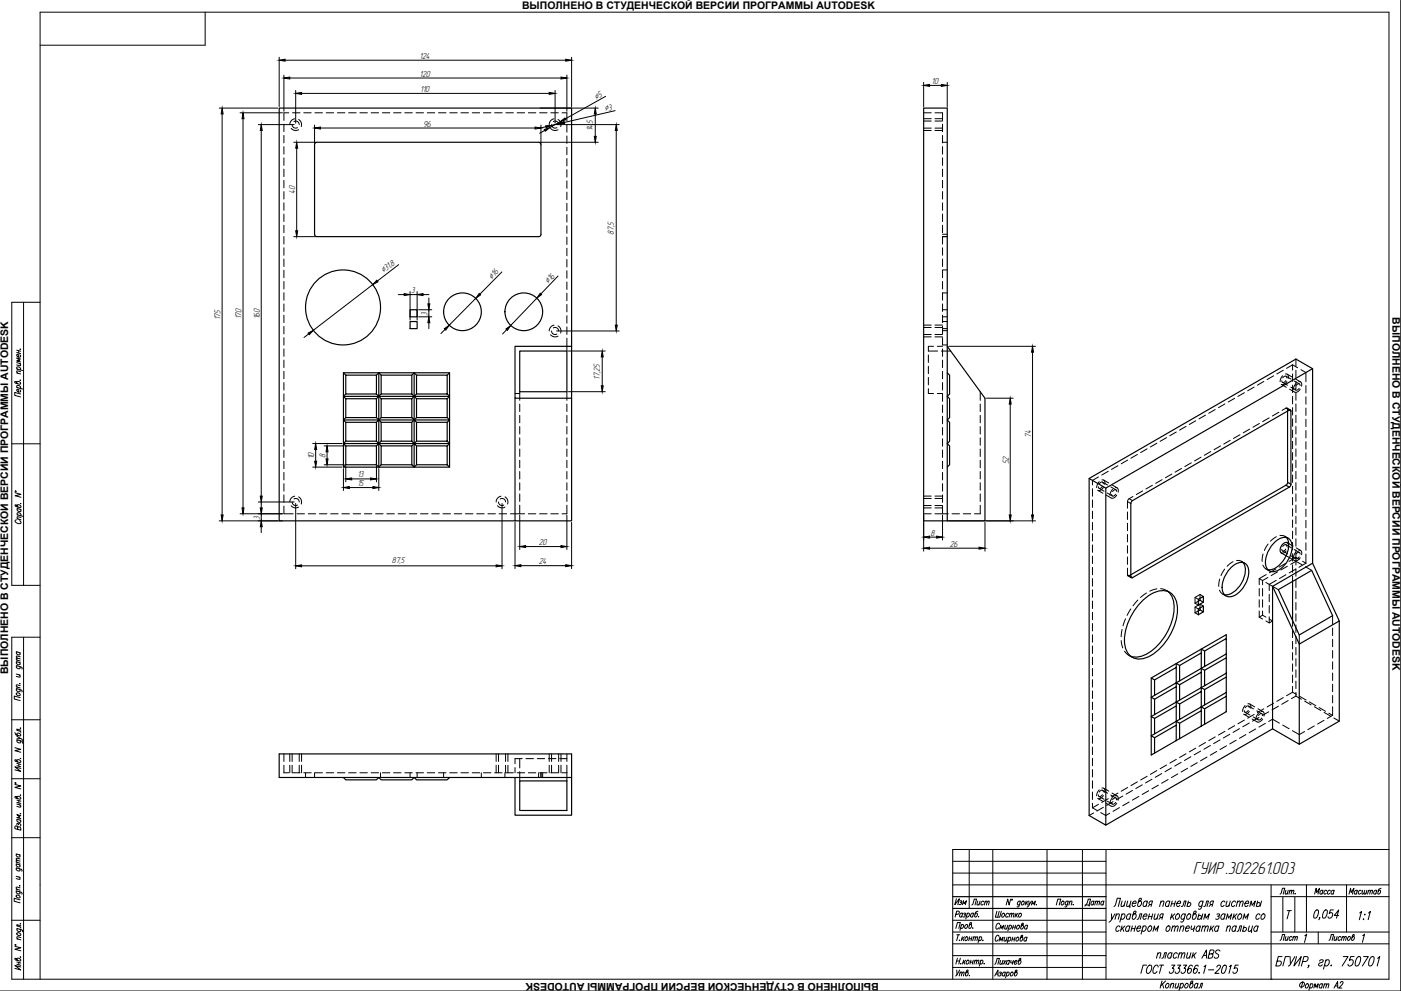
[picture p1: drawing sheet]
<svg xmlns="http://www.w3.org/2000/svg" width="594mm" height="420mm" viewBox="0 0 594 420" stroke-linecap="round" stroke-linejoin="round" font-family="sans-serif">
<defs><g id="words">
<text font-size="7.6" x="505.8" y="370.6">ГУИР .302261.003</text>
<g font-size="7.1">
<text x="489.3" y="407.5">пластик ABS</text>
<text x="482.6" y="413.8">ГОСТ 33366.1-2015</text>
</g>
<text font-size="6.2" x="459" y="385.2">Дата</text>
<g font-size="5.7">
<text x="541.5" y="380.3">Лит.</text>
<text x="570.8" y="380.3">Масштаб</text>
<text x="403.6" y="384.9">Изм</text>
<text x="411" y="384.9">Лист</text>
<text x="420.9" y="390.2">Шостко</text>
<text x="541.5" y="400">Лист</text>
<text x="562.3" y="400">Листов</text>
</g>
<g font-size="4.4">
<text x="221.4" y="3.7">ВЫПОЛНЕНО В СТУДЕНЧЕСКОЙ ВЕРСИИ ПРОГРАММЫ AUTODESK</text>
<text x="590.5" y="134.5" transform="rotate(90 590.5 134.5)">ВЫПОЛНЕНО В СТУДЕНЧЕСКОЙ ВЕРСИИ ПРОГРАММЫ AUTODESK</text>
<text x="3.5" y="285.8" transform="rotate(-90 3.5 285.8)">ВЫПОЛНЕНО В СТУДЕНЧЕСКОЙ ВЕРСИИ ПРОГРАММЫ AUTODESK</text>
<text x="372.6" y="416.7" transform="rotate(-180 372.6 416.7)">ВЫПОЛНЕНО В СТУДЕНЧЕСКОЙ ВЕРСИИ ПРОГРАММЫ AUTODESK</text>
</g>
<g font-size="3.8">
<text x="177.9" y="24.9">124</text>
<text x="177.9" y="32.5">120</text>
<text x="395" y="35.6">10</text>
<text x="178.2" y="39">110</text>
<text x="252.8" y="42.4" transform="rotate(-29 252.8 42.4)">∅5</text>
<text x="256.6" y="47.3" transform="rotate(-13 256.6 47.3)">∅3</text>
<text x="179.4" y="53.7">96</text>
<text x="251.4" y="55.7" transform="rotate(-90 251.4 55.7)">14,5</text>
<text x="125.2" y="82.3" transform="rotate(-90 125.2 82.3)">40</text>
<text x="260.3" y="99.5" transform="rotate(-90 260.3 99.5)">87,5</text>
<text x="166.3" y="113.1" transform="rotate(-38 166.3 113.1)">8</text>
<text x="162.6" y="115.9" transform="rotate(-38 162.6 115.9)">∅31,</text>
<text x="208.6" y="118.7" transform="rotate(-45 208.6 118.7)">∅16</text>
<text x="174.3" y="124.3">3</text>
<text x="232.4" y="120.5" transform="rotate(-46 232.4 120.5)">∅16</text>
<text x="93.6" y="135.7" transform="rotate(-90 93.6 135.7)">175</text>
<text x="102.4" y="135.3" transform="rotate(-90 102.4 135.3)">170</text>
<text x="110.2" y="135.3" transform="rotate(-90 110.2 135.3)">160</text>
<text x="181.2" y="133.9" transform="rotate(-90 181.2 133.9)">3</text>
<text x="254.4" y="160.9" transform="rotate(-90 254.4 160.9)">17,25</text>
<text x="437.2" y="185.8" transform="rotate(-90 437.2 185.8)">74</text>
<text x="133.2" y="194.7" transform="rotate(-90 133.2 194.7)">10</text>
<text x="138.1" y="194.2" transform="rotate(-90 138.1 194.2)">8</text>
<text x="427.7" y="196.7" transform="rotate(-90 427.7 196.7)">52</text>
<text x="151.5" y="202.4">13</text>
<text x="151.5" y="206.1">15</text>
<text x="110.2" y="220.4" transform="rotate(-90 110.2 220.4)">3</text>
<text x="394.5" y="227.1">8</text>
<text x="228.4" y="231.1">20</text>
<text x="402.7" y="231.8">26</text>
<text x="166.2" y="238.9">87,5</text>
<text x="228.4" y="239.2">24</text>
</g>
</g></defs>
<g fill="none" stroke="#000" stroke-width=".42">
<path d="M120.4 52.7v3.1M120.4 57.4v3.2M122.4 47.8h-2v3.3M123.5 54.4l.1 .2a2.5 2.5 0 0 0 3 .4M123.9 52.8l.1 .5a1.49 1.49 0 0 0 2.1 .8M124 47.8h3.2M124.6 51.5l.4-.1a1.49 1.49 0 0 1 1.9 1.4M124.9 50.4h-.2a2.5 2.5 0 0 0-1.8 2.4M126.6 50.7l.2 .1a2.49 2.49 0 0 1 .9 2.9M128.8 47.8h3.2M133.6 47.8h3.1M138.3 47.8h3.2"/>
<path d="M143.1 47.8h3.2M147.8 47.8h3.2M152.6 47.8h3.2M157.4 47.8h3.1M162.1 47.8h3.2M166.9 47.8h3.2M171.7 47.8h3.1M176.4 47.8h3.2M181.2 47.8h3.2M185.9 47.8h3.2M190.7 47.8h3.2M195.5 47.8h3.1"/>
<path d="M200.2 47.8h3.2M205 47.8h3.2M209.8 47.8h3.1M214.5 47.8h3.2M219.3 47.8h3.2M224 47.8h3.2M228.8 47.8h3.2M233.5 54.4l.1 .2a2.5 2.5 0 0 0 3 .4M233.6 47.8h3.1M233.9 52.8l.1 .5a1.49 1.49 0 0 0 2.1 .8M234.6 51.5l.4-.1a1.5 1.5 0 0 1 1.9 1.4M234.9 50.4h-.2a2.5 2.5 0 0 0-1.8 2.4"/>
<path d="M236.6 50.7l.2 .1a2.49 2.49 0 0 1 .9 2.9M238.3 47.8h2.1v3.5M240.4 52.9v3.1M240.4 57.6v3.2M391.7 47.8h3.2M391.7 50.3h3.2M391.7 55.3h3.2M391.7 51.3h3.2M391.7 54.3h3.2M396.5 47.8h3.2v3.3M396.5 50.3h3.2M396.5 55.3h3.2"/>
<path d="M396.5 51.3h3.2M396.5 54.3h3.2M399.7 52.7v3.1M399.7 57.4v3.2M120.4 62.2v3.2M120.4 66.9v3.2M120.4 71.7v3.2M120.4 76.5v3.1M240.4 62.4v3.2M240.4 67.2v3.1M240.4 71.9v3.2M240.4 76.7v3.2"/>
<path d="M399.7 62.2v3.2M399.7 66.9v3.2M399.7 71.7v3.2M399.7 76.5v3.1M399.7 60.3h2M120.4 81.2v3.2M120.4 86v3.2M120.4 90.8v3.1M120.4 95.5v3.2M240.4 81.4v3.2M240.4 86.2v3.2M240.4 91v3.1"/>
<path d="M240.4 95.7v3.2M399.7 81.2v3.2M399.7 86v3.2M399.7 90.8v3.1M399.7 95.5v3.2M399.7 99.3h2M120.4 100.3v3.2M120.4 105.1v3.1M120.4 109.8v3.2M120.4 114.6v3.2M120.4 119.3v3.2M240.4 100.5v3.2"/>
<path d="M240.4 105.3v3.1M240.4 110v3.2M240.4 114.8v3.2M240.4 119.5v3.2M399.7 105.1v3.1M399.7 109.8v3.2M399.7 114.6v3.2M399.7 119.3v3.2M399.7 114.4h2M401.7 100.3h-2v3.2M120.4 124.1v3.2M120.4 128.9v3.1"/>
<path d="M120.4 133.6v3.2M120.4 138.4v3.2M234.6 139l.9-.2 .7 .3 .7 1.2M234.9 137.9h-.2a2.5 2.5 0 0 0-1.8 2.4M236.6 138.2l.2 .1a2.48 2.48 0 0 1 .9 2.9M240.4 124.3v3.2M240.4 129.1v3.1M240.4 133.8v3.2M240.4 138.6v3.2M391.7 137.8h3.2M391.7 138.8h3.2M396.5 137.8h3.2"/>
<path d="M396.5 138.8h3.2M399.7 124.1v3.2M399.7 128.9v3.1M399.7 133.6v3.2M399.7 138.4v3.2M399.7 136.3h2M399.7 139.3h2M399.7 131.3h2M399.7 134.3h2M399.7 124.2h2M120.4 143.2v3.1M120.4 147.9v3.2"/>
<path d="M120.4 152.7v3.2M120.4 157.4v3.2M233.5 141.9l.1 .2a2.48 2.48 0 0 0 3 .4M233.9 140.3l.1 .5a1.49 1.49 0 0 0 2.1 .8M240.4 143.4v5.4M391.7 142.8h3.2M391.7 141.8h3.2M393.7 150.5v3.2M393.7 155.2v3.2M393.7 148.8h3.9M395.9 146.8h-2.2v2.1M396.5 142.8h3.2"/>
<path d="M396.5 141.8h3.2M397.5 146.8h2.2M399.2 148.8h3.9M399.7 143.2v3.1h2M399.7 147.9v3.2M399.7 152.7v3.2M399.7 157.4v3.2M399.7 140.2h2M540 159.3l-2.7 1.6M543.9 159.3l-.9 1.4-.2 1.1M544.2 157l-2.8 1.5M545.1 158.6l.1-.1a1.26 1.26 0 0 1 1 2"/>
<path d="M545.3 159.5l2.2 1.3M545.8 158.6l2.2 1.3M548.1 154.7l2.1 1.2M548.1 154.7v2.2M548.1 158.5v3.2M548.1 154.7l-2.6 1.5M549.5 152.2v3.2M549.5 157v3.2M551.6 156.7l2.2 1.3v3.9M120.4 162.2v3.2M120.4 167v3.1M120.4 171.7v3.2"/>
<path d="M120.4 176.5v3.2M218.4 166.8h2M220.4 166.1v3.6M220.4 171.3v3.2M220.4 176.1v3.2M240.4 166.1v3.6M240.4 171.3v3.2M240.4 176.1v3.2M393.7 164.8v2h2.2M393.7 160v3.2M397.5 166.8h2.2M399.7 162.2v3.2"/>
<path d="M399.7 167v3.1M399.7 171.7v3.2M399.7 176.5v3.2M415.7 166.1v3.6M415.7 171.3v3.2M415.7 176.1v3.2M507 178.4l-2.7 1.6M511.2 176l-2.8 1.6M515.3 173.6l-2.7 1.6M519.4 171.2l-2.7 1.6M523.5 168.9l-2.7 1.6M527.7 166.5l-2.8 1.6"/>
<path d="M531.8 164.1l-2.7 1.6M534 179.5l-2.7 1.6M535.9 161.7l-2.7 1.6M538.2 177.2l-2.8 1.6M542.3 174.8l-2.8 1.6M543.3 163l2.2 1.2M543.7 174l1.9-1 .3 .2 .1 1.1M543.8 162.1l2.2 1.2M545.2 161.4l-1.1 .8-.5-.3-.1-.5M545.6 160.2v-.2a.88 .88 0 0 0-.9-.6 .88 .88 0 0 0-.8 .8M545.7 161.8l-1.2 1.1-1.1 .1M545.8 173l1.4 .8"/>
<path d="M546.8 165l2.7 1.4 .9-.4 .9-1M547.3 164.1l2.2 1.3M548.1 163.3v3.2M548.1 168.1v3.1M548.1 172.8v3.2M548.1 177.6v3.2M548.8 161.5l2.2 1.3M549.3 160.7l2.2 1.2M549.5 161.7v3.2M549.5 166.5v3.2M549.5 171.3v3.1M549.5 176v3.2"/>
<path d="M549.6 162.6l-.8 1.1-.3 1.4M550.7 161.8l.7 .1 .4 .4 .1 1.5M550.9 164.6l-.8 .7a.63 .63 0 0 1-.7 .1 .63 .63 0 0 1-.2-.7M551.3 163.5l-.1-.5-.5-.3-1.1 .8M553.8 163.4v3.2M553.8 168.2v3.2M553.8 173v3.1M553.8 177.7v3.2M120.4 181.3v3.1M120.4 186v3.2M120.4 190.8v3.2M120.4 195.5v3.2"/>
<path d="M220.4 180.8v3.2M220.4 185.6v3.2M220.4 190.4v3.1M220.4 195.1v3.2M220.4 199.9v3.2M240.4 180.8v3.2M240.4 185.6v3.2M240.4 190.4v3.1M240.4 195.1v3.2M240.4 199.9v3.2M399.7 181.3v3.1M399.7 186v3.2"/>
<path d="M399.7 190.8v3.2M399.7 195.5v3.2M415.7 180.8v3.2M415.7 185.6v3.2M415.7 190.4v3.1M415.7 195.1v3.2M415.7 199.9v3.2M469.9 199.8l-2.7 1.6M474 197.4l-2.7 1.6M478.2 195.1l-2.8 1.5M482.3 192.7l-2.7 1.6M486.4 190.3l-2.7 1.6"/>
<path d="M490.5 187.9l-2.7 1.6M494.7 185.5l-2.8 1.6M498.8 183.2l-2.7 1.5M501 198.6l-2.7 1.6M502.9 180.8l-2.7 1.6M505.2 196.2l-2.8 1.6M509.3 193.8l-2.8 1.6M513.4 191.5l-2.7 1.5M517.5 189.1l-2.7 1.6M521.7 186.7l-2.8 1.6M525.8 184.3l-2.8 1.6M529.9 181.9l-2.7 1.6"/>
<path d="M548.1 182.3v3.2M548.1 187.1v3.2M548.1 191.9v3.1M548.1 196.6v3.2M549.5 180.8v3.2M549.5 185.6v3.1M549.5 190.3v3.2M549.5 195.1v3.2M549.5 199.8v3.2M553.8 182.5v3.2M553.8 187.3v3.1M553.8 192v3.2"/>
<path d="M553.8 196.8v3.2M120.4 214.6v3.2h3.9M120.4 200.3v3.2M120.4 205.1v3.1M120.4 209.8v3.2M123.5 214.4l.1 .2a2.48 2.48 0 0 0 3 .4M123.9 212.8l.3 1a1.47 1.47 0 0 0 1.9 .3M124.6 211.5l.9-.2 .7 .3 .7 1.2M124.9 210.4h-.2a2.5 2.5 0 0 0-1.8 2.4M125.9 217.8h3.2M126.6 210.7l.2 .1a2.48 2.48 0 0 1 .9 2.9M130.7 217.8h3.2"/>
<path d="M135.5 217.8h3.1M140.2 217.8h3.2M145 217.8h3.2M149.7 217.8h3.2M154.5 217.8h3.2M159.3 217.8h3.1M164 217.8h3.2M168.8 217.8h3.2M173.6 217.8h3.1M178.3 217.8h3.2M183.1 217.8h3.2M187.8 217.8h3.2"/>
<path d="M192.6 217.8h3.2M197.4 217.8h3.1M202.1 217.8h3.2M206.9 217.8h3.2M211 214.4l.1 .2a2.48 2.48 0 0 0 3 .4M211.4 212.8l.1 .5a1.49 1.49 0 0 0 2.1 .8M211.7 217.8h3.1M212.1 211.5l.9-.2 .7 .3 .7 1.2M212.4 210.4h-.2a2.5 2.5 0 0 0-1.8 2.4M214.1 210.7l.2 .1a2.48 2.48 0 0 1 .9 2.9M216.4 217.8h6.1M220.4 204.7v3.1"/>
<path d="M220.4 209.4v3.2M220.4 214.2v3.6M224 217.8h3.2M228.8 217.8h3.2M233.6 217.8h3.1M240.4 214.2v3.6h-2.1M240.4 204.7v3.1M240.4 209.4v3.2M391.7 217.8h3.2M391.7 210.3h3.2M391.7 215.3h3.2M391.7 211.3h3.2"/>
<path d="M391.7 214.3h3.2M396.5 217.8h5.6M396.5 210.3h3.2M396.5 215.3h3.2M396.5 211.3h3.2M396.5 214.3h3.2M399.7 200.3v3.2M399.7 205.1v3.1M399.7 209.8v3.2M399.7 214.6v3.2M403.7 217.8h3.2M408.5 217.8h3.1"/>
<path d="M415.7 214.2v3.6h-2.5M415.7 204.7v3.1M415.7 209.4v3.2M463.2 207.2v3.2M463.2 212v3.1M463.2 216.7v3.2M465.5 207.9l2.2 1.2M465.8 202.2l-2.6 1.5v1.9M466 207l2.2 1.3M466.1 204.2l-.7 1.1-.4 1.4M467.3 203.5h.1a1.26 1.26 0 0 1 1.1 1.9M467.5 206.3l-1 .8a.62 .62 0 0 1-.8-.8"/>
<path d="M467.5 204.4l2.2 1.3M467.8 205.1l-.2-.6-.4-.1-1.1 .8M467.9 206.7l-1.2 1.1-1.1 .1M468 203.5l2.2 1.3M469 209.9l2.5 1.4 .9-.2 1.1-1.2M469.6 209.1l2.1 1.2M471 206.4l2.2 1.3M471.6 205.6l2.1 1.2M471.8 207.5l-.9 1.4-.2 1.1M472.9 206.7l.7 .1 .4 .4 .1 1.5M473.1 209.6l-1.1 .8-.5-.3-.1-.5M473.5 208.4v-.2a.88 .88 0 0 0-1-.6 .88 .88 0 0 0-.7 .8"/>
<path d="M478.1 217.1v3.1M480.4 210.5l-2.1 1.5-.2 3.5M484.5 208.1l-2.7 1.6M488.7 205.7l-2.8 1.6M492.8 203.4l-2.8 1.5M496.9 201l-2.7 1.6M548.1 201.4v3.2M548.1 206.2v3.1M548.1 210.9v3.2M548.1 215.7v3.2M549.5 204.6v3.2M549.5 209.4v3.1"/>
<path d="M549.5 214.1v3.2M549.5 218.9v3.2M553.8 201.5v3.2M553.8 206.3v3.2M553.8 211.1v3.1M553.8 215.8v3.2M463.2 221.5v3.2M463.2 226.3v3.1M463.2 231v3.2M463.2 235.8v3.2M478.1 221.8v3.2M478.1 226.6v3.2"/>
<path d="M478.1 231.4v3.1M478.1 236.1v3.2M522.9 238.2l-2.5 1.9M524.4 237.7l.2-.1a2.85 2.85 0 0 1 2.5 .9M526.4 238l1.5 .8M535.5 239.6l.1 .2a2.87 2.87 0 0 0 2 1.7M535.6 234.9l-.4 3.1M537.7 230.7l-1.6 2.7M541.3 227.6l-2.6 1.9M542.8 227.1l.2-.1a2.82 2.82 0 0 1 2.5 .9M543.8 233.6l2.2 1.2M544.8 227.4l1.4 .8"/>
<path d="M545.2 238.8l-2.8 1.6M545.2 232.8l-1.1 .8-.4-.1-.2-.6M545.3 231l2.2 1.2M545.4 233.6l-1.1 .8h-1M545.4 235.6l3.9 2.2 1.1-.3 .9-1M545.6 231.6l-.1-.5-.5-.2-1.1 .8M545.8 230.1l.5 .8-.1 1.4M546.5 230.5l1.8 1M547.3 239.3l2.2-1.3 2.7 1.5M547.3 235.6l2.2 1.2M548.1 220.4v3.2M548.1 225.2v3.2"/>
<path d="M548.1 230v3.1M548.1 234.7v3.2M548.1 239.5v3.2M548.8 233l2.2 1.2M549.5 223.7v3.1M549.5 228.4v3.2M549.5 233.2v6.4M549.6 234l-.9 1.4-.2 1.1M549.7 232.3l1.8 1.1M550.7 233.3h.7l.4 .4 .1 1.5M550.9 236.1l-1.1 .8-.4-.1-.2-.7M551 237.2l-1.5-.9-2.9 1.8"/>
<path d="M551.3 234.9l-.2-.6-.4-.1-1.1 .8M552.3 238l1.5 .8M553.8 238.8l-3 1.7M553.8 220.6v3.2M553.8 225.4v3.1M553.8 230.1v3.2M553.8 234.9v3.9M463.2 240.5v3.2M463.2 245.3v3.2M463.2 250.1v3.1M463.2 254.8v3.2M463.2 259.6v3.2"/>
<path d="M478.1 240.9v3l.5 .3 .9-.5M478.3 244.1l1.4 .9M479.5 258.1l-1.6 2.8M482.5 254.4l-2.1 2.4M486.1 251.4l-2.5 1.9M490.5 249.7l-3 .9M492.1 249.6l1.5 .3 1.7 .9M494.6 250.3l1.4 .8M506.7 255.7l1.4 .9-1.4 .8v2.4M506.7 257.4l1.4 .8M506.7 259.8l1.4 .8M506.7 253.3l1.4 .8"/>
<path d="M508.1 259l-1.4 .8M508.1 254.9l-1.4 .8M508.9 252.1l-2.2 1.2v2.4M508.9 252.1v1.6M508.9 252.1l1.4 .8M510.3 257l-1.4-.9v1.7M517.1 250.2l.9 1.4 1.2 .5M517.2 245.5l-.4 3.1M518.4 251.8l1.5 .9M519.3 241.3l-1.6 2.7M534 245.3v2.6M534 249.5v3.2"/>
<path d="M534 254.3v3.2M534 259v2.7M534 245.3l1.4 .8M535.4 246.1v1.8M535.4 249.5v3.2M535.4 254.3v3.2M535.4 259v1.8M536.8 246.9l5.3 3.1M536.8 241.2l1.4 .9M536.9 243.6l-2.9 1.7M537.6 244.8l-2.2 1.3M538.2 252v3.1"/>
<path d="M538.2 256.7v3.2M541.1 241.2l-2.8 1.6M541.2 246.1l-3 1.7v2.6M541.8 242.5l-2.8 1.5M545.3 243.7l-2.8 1.6M545.9 240.1l-2.8 1.6M548.1 244.3v2.2M549.4 241.3l-2.7 1.6M549.5 241.2v3.1M549.5 245.9v3.2M549.5 250.7v3.2M549.5 255.4v3.2"/>
<path d="M553.6 240.3l2.6 1.5M463.2 264.4v3.1M463.2 269.1v3.2M463.2 273.9v3.2M463.2 278.6v3.2M475.4 271.6l.7 3.1M475.8 266.9l-.4 3.1M476.8 276.1l1.4 1.4 1.2 .7M477.3 262.3l-1.1 3M478.7 277.9l1.4 .8M534 261.7l1.4 .8M535.4 260.8l-1.4 .9"/>
<path d="M535.4 260.8l1.4 .9M536.8 263.3l1.4 .8M538.2 261.5v2.6l1.4-.8-1.4-.8M548.1 263.1v2.5M548.1 267.2v3.2M548.1 271.9v3.2M548.1 276.7v3.2M549.5 260.2v3.2M549.5 265v3.1M549.5 269.7v3.2M549.5 274.5v3.2M549.5 279.3v3.1"/>
<path d="M550.9 269.2v3.9M565.1 261v3.7M565.1 266.3v3.2M565.1 271v3.2M565.1 275.8v3.2M463.2 283.4v3.2M463.2 288.2v3.1M463.2 292.9v3.2M463.2 297.7v3.2M528 299.1l-.9 1.4-.2 1.2M529.1 298.4h.7l.4 .4 .1 1.5M529.4 299.3l2.1 1.3"/>
<path d="M529.9 298.5l2.1 1.2M540 298.1l-2.7 1.6M542.1 299.4l-2.7 1.6M544.2 295.8l-2.8 1.5M546.2 297l-2.7 1.6M548.1 281.5v3.1M548.1 286.2v3.2M548.1 291v2.5M548.1 293.5l1.6 .9M548.1 293.5l-2.6 1.5M549.5 284v3.2M549.5 288.8v3.2"/>
<path d="M549.5 293.5v1.6M549.5 295.1l-1.9 1.1M549.5 295.1l2.3 1.4M551.1 295.2l2.7 1.6M553.2 297.3l2.8 1.6M555.2 297.6l2.8 1.6M557.3 299.6l2.8 1.6M559.3 300l2.8 1.6M565.1 299.6v3.7l-1.6-.9M565.1 280.6v3.1M565.1 285.3v3.2M565.1 290.1v3.2"/>
<path d="M565.1 294.9v3.1M120.4 319.6v3.2M122.9 319.6v3.2M123.9 319.6v3.2M126.9 319.6v3.2M127.9 319.6v3.2M210.4 319.6v3.2M211.4 319.6v3.2M214.4 319.6v3.2M215.4 319.6v3.2M232.9 319.6v3.2M233.9 319.6v3.2"/>
<path d="M236.9 319.6v3.2M237.9 319.6v3.2M240.4 319.6v3.2M463.2 302.5v3.1M463.2 307.2v3.2M463.2 312v3.2M463.2 316.7v3.2M502.9 319.6l-2.7 1.6M507 317.2l-2.7 1.6M509.1 318.5l-2.7 1.5M511.2 314.8l-2.8 1.6M513.2 316.1l-2.7 1.6"/>
<path d="M515.3 312.4l-2.7 1.6M515.9 318.6l-2.7 1.6M517.4 313.7l-2.8 1.6M519.4 310l-2.7 1.6M520.1 316.2l-2.8 1.6M521.5 311.3l-2.8 1.6M523.5 307.7l-2.7 1.6M524.2 313.8l-2.7 1.6M525.6 308.9l-2.7 1.6M527.4 302.8l2.1 1.2M527.7 305.3l-2.8 1.6M527.9 301.9l2.1 1.3"/>
<path d="M528.3 311.4l-2.7 1.6M529.3 301.2l-1.1 .8-.4-.1-.2-.6M529.7 300l-.2-.6-.4-.1-1.1 .8M529.7 306.5l-2.7 1.6M529.8 301.6l-1.2 1.1-1.1 .1M530.9 304.8l2.2 1.3M531.4 304l2.2 1.2M531.8 302.9l-2.7 1.6M532.4 309.1l-2.7 1.6M532.9 301.4l2.2 1.2M533.4 300.5l2.2 1.2M533.6 302.4l-.8 1.4-.3 1.1"/>
<path d="M533.9 304.2l-2.8 1.6M534.8 301.7l.1-.1a1.26 1.26 0 0 1 1.1 2M535 304.5l-1.1 .8-.5-.3-.1-.5M535.4 303.3l-.2-.6-.5-.2-1 .8M535.4 304.9l-1.1 1.1-1.2 .1M535.9 300.5l-2.7 1.6M536.6 306.7l-2.8 1.6M538 305.9l1.6-1 2.9 1.7M538 301.8l-2.8 1.6M543.9 307.4l2.8 1.6M548 309.8l2.9 1.7 2.3-1.3M557.3 307.8l-2.7 1.6"/>
<path d="M561.4 305.4l-2.7 1.6M561.5 302l2.7 1.6M565.1 303.3l-2.3 1.3M565.6 304.4l2.3 1.3M120.4 324.4v3.2h2M122.9 324.4v3.2M123.9 324.4v3.2M124 327.6h3.2M126.9 324.4v3.2M127.9 324.4v3.2M128.8 327.6h3.2M129.6 327.6v2"/>
<path d="M133.4 327.6v2M133.6 327.6h3.1M138.3 327.6h3.2M143.1 327.6h3.2M147.8 327.6h3.2M152.6 327.6h3.2M157.4 327.6h3.1M161.4 327.6v2M162.1 327.6h3.2M166.9 327.6h3.2M171.7 327.6h3.1M173.9 327.6v2"/>
<path d="M176.4 327.6h3.2M176.9 327.6v2M181.2 327.6h3.2M185.9 327.6h3.2M188.1 327.6v2M190.7 327.6h3.2M195.5 327.6h3.1M200.2 327.6h3.2M204.1 327.6v2M205 327.6h3.2M209.8 327.6h3.1M210.4 324.4v3.2"/>
<path d="M211.4 324.4v3.2M214.1 327.6v2M214.4 324.4v3.2M214.5 327.6h3.2M215.4 324.4v3.2M218.4 325.4v2.2M219.3 327.6h3.2M220.4 321.6v4M220.4 327.2v3.9M221.4 321.6h-3v2.2M223 321.6h3.2M224 327.6h3.2"/>
<path d="M227.8 321.6h3.2M228.4 327.6v2M228.8 327.6h3.2M229.4 327.6v2M230.1 327.6v2M232.6 321.6h3.1M232.9 324.4v3.2M233.6 327.6h3.1M233.9 324.4v3.2M236.9 324.4v3.2M237.3 321.6h3.1M237.9 324.4v3.2"/>
<path d="M238.3 327.6h2.1M240.4 324.4v6.7M463.2 321.5v3.2M463.2 326.3v3.1M463.2 331v3.2M463.2 335.8v3.2M465.5 338.5l2.2 1.3M466 337.7l2.2 1.2M466.1 334.9l-.7 1.1-.4 1.4M467.3 334.1h.1a1.26 1.26 0 0 1 1.1 1.9M467.5 336.9l-1.1 .8-.5-.1-.2-.6M467.5 335.1l2.2 1.2"/>
<path d="M467.8 335.8l-.1-.6-.5-.2-1.1 .8M467.9 337.3l-1.2 1.1-1.1 .2M468 334.2l2.2 1.2M469.6 339.7l2.1 1.2M469.9 338.6l-2.7 1.6M471 337.1l2.2 1.2M471.6 336.2l2.1 1.3M471.8 338.1l-.9 1.4-.2 1.1M472 339.9l-2.8 1.6M472.9 337.4h.7l.4 .4 .1 1.5M473.5 339a.86 .86 0 0 0-.9-.8 .86 .86 0 0 0-.8 .9M474 336.3l-2.7 1.5"/>
<path d="M476.1 337.5l-2.7 1.6M478.2 333.9l-2.8 1.6M480.2 335.1l-2.7 1.6M482.3 331.5l-2.7 1.6M482.9 337.6l-2.7 1.6M484.4 332.7l-2.8 1.6M486.4 329.1l-2.7 1.6M487.1 335.3l-2.8 1.5M488.5 330.4l-2.8 1.5M490.5 326.7l-2.7 1.6M491.2 332.9l-2.7 1.6M492.6 328l-2.7 1.6"/>
<path d="M494.7 324.3l-2.8 1.6M495.3 330.5l-2.7 1.6M496.7 325.6l-2.7 1.6M498.8 322l-2.7 1.5M499.4 328.1l-2.7 1.6M500.9 323.2l-2.8 1.6M503.6 325.7l-2.8 1.6M505 320.8l-2.8 1.6M507.7 323.4l-2.7 1.5M511.8 321l-2.7 1.6M463.2 342.5l2.2 1.2M463.2 340.6v1.9"/>
<path d="M463.7 344.7l-1.9 1.1M465.8 341l-2.6 1.5M466.8 344.5l2.1 1.3 1.7-1M467.9 342.3l-2.8 1.6M469 340.6l2.2 1.2M473.1 340.2l-1.1 .8-.4-.1-.2-.7M473.5 340.6l-1.1 1.1-1.1 .1M474.7 342.4l-2.7 1.6M478.8 340l-2.7 1.6"/>
</g>
<g fill="none" stroke="#000" stroke-width=".5">
<path d="M133.7 60.6l.7-.3 94.4 .1 .6 .9-.1 38.5-.9 .5-94.4-.1-.6-.9v-38zM173.9 136.3h3v3h-3zM173.9 131.3h3v3h-3zM145.6 158.1h45v40h-45zM145.6 158.1l1 1M146.6 159.1h13v7.9h-13zM160.6 158.1v10l1-1.1M160.6 158.1l1 1M160.6 158.1l-1 1M161.6 159.1h13v7.9h-13zM175.6 158.1v10l1-1.1M175.6 158.1l1 1"/>
<path d="M175.6 158.1l-1 1M176.6 159.1h13v7.9h-13zM190.6 158.1l-1 1M218.4 146.8h24v22h-24zM220.4 148.8h20v17.3h-20zM242.4 146.8v-101h-124v175h100M401.7 146.8l16 22v52h-16v-175h-10v175h10M401.7 158.1l1 1v7.9l-1 1.1 1 .9v8l-1 1.1 1 .9v8l-1 1.1 1 1v8l-1 1M556.6 156.3l-7.1-4.1-87.7 50.7v142.9l7.1 4M146.6 179h13v8h-13zM146.6 179l-1-.9h15l-1 .9M146.6 169h13v8h-13z"/>
<path d="M146.6 169l-1-.9h15l-1 .9M146.6 177l-1 1.1M146.6 167l-1 1.1M159.6 167l1 1.1v10l-1-1.1M161.6 177l-1 1.1v10l-1-1.1M161.6 179h13v8h-13zM161.6 179l-1-.9h15l-1 .9M161.6 169h13v8h-13zM161.6 169l-1-.9h15l-1 .9M174.6 167l1 1.1v10l-1-1.1M176.6 177l-1 1.1v10l-1-1.1M176.6 179h13v8h-13z"/>
<path d="M176.6 179l-1-.9h15l-1 .9M176.6 169h13v8h-13zM176.6 169l-1-.9h15l-1 .9M189.6 177l1 1.1M189.6 167l1 1.1M218.4 168.8v52h24v-52M546 174.3v30.2M146.6 189.1h13v8h-13zM146.6 189.1l-1-1h15l-1 1M146.6 197.1l-1 1M146.6 187l-1 1.1M161.6 189.1l-1-1v10l-1-1"/>
<path d="M161.6 187l-1 1.1h15v10l-1-1M161.6 189.1h13v8h-13zM161.6 197.1l-1 1M176.6 189.1h13v8h-13zM176.6 189.1l-1-1h15l-1 1M176.6 187l-2 2.1M176.6 197.1l-1 1M189.6 197.1l1 1M189.6 187l1 1.1M461.8 202.9l7.1 4M545.3 205.7l-65.8 38M545.3 205.7l1.4 .8"/>
<path d="M546 204.5l1.4 .8M546 204.5l-.7 1.2M547.4 205.3l-.7 1.2M547.4 205.3v-31l-.4-.5-67.1 38.7-.4 1 .1 31.3 .6 .1 66.5-38.4M527.1 238.5a8.4 8.4 0 0 1-1.3 9.7 7.6 7.6 0 0 1-6.6 3.9M540.6 229.8a4.5 4.5 0 0 1 6.2-1.2 8.3 8.3 0 0 1-.8 9.3 7.9 7.9 0 0 1-7.1 4.4 4.5 4.5 0 0 1-2.1-5.9l1.7-4.1zM545.5 227.9a8.4 8.4 0 0 1-1.3 9.7 7.6 7.6 0 0 1-6.6 3.9M546.5 230.5a2.24 2.24 0 0 0-3.5 1.6l-.2 1.2 .2 .9 2.4 1.4M556.6 238.8v-82.5l-87.7 50.6v142.9l70.7-40.8M484.5 254.6a11.5 11.5 0 0 1 10.6-3.9 7.4 7.4 0 0 1 4.2 7.7 24.4 24.4 0 0 1-12.6 20.2 6.4 6.4 0 0 1-9.8-5.7 24.2 24.2 0 0 1 7.6-18.3zM495.3 250.8a11.3 11.3 0 0 1 1.9 11.7 22.8 22.8 0 0 1-13.5 15.8 6.8 6.8 0 0 1-4.3-.1M508.1 258.2l2.2-1.2v2.4l-2.2 1.2z"/>
<path d="M508.1 254.1l2.2-1.2v2.4l-2.2 1.3zM508.9 253.7v.8M508.9 257.8v.8M508.9 258.6l-.8 .4M508.9 254.5l-.8 .4M508.9 258.6l1.4 .8M508.9 254.5l1.4 .8M522.2 240.4a4.5 4.5 0 0 1 6.2-1.2 8.3 8.3 0 0 1-.8 9.3 7.9 7.9 0 0 1-7.1 4.4 4.5 4.5 0 0 1-2-5.9l1.7-4.1zM539.6 248.6l17-9.8 11.3 24.5-17 9.8zM539.6 248.6v60.4l11.3 6.5v-42.4M542.1 250l14.1-8.2 8.9 19.2-14.2 8.2zM548.1 246.5v16.6"/>
<path d="M510.8 276l9.2-5.3v6.6l-9.2 5.3zM510.8 276l-1.4-.8v1.6M520 270.7v-1.6l-21.2 12.2M520 277.3v1.6M567.9 263.3v42.4l-17 9.8M488.2 287.5l1.4 .8M489.6 296.4l9.2-5.3v6.6l-9.2 5.3zM489.6 288.3l9.2-5.3v6.5l-9.2 5.3zM489.6 294.8l-1.4 .8 1.4 .8M498.8 281.3l-10.6 6.2v32.6l1.4-.8M498.8 281.3v1.7M498.8 289.5v1.6"/>
<path d="M498.8 297.7v1.6M498.8 297.7l1.4 .8M498.8 289.5l1.4 .8M498.8 281.3l1.4 .9M500.2 298.5l9.2-5.3v6.5l-9.2 5.3zM500.2 290.3l9.2-5.3v6.5l-9.2 5.3zM500.2 282.2l9.2-5.4v6.6l-9.2 5.3zM500.2 296.8l-1.4 .9M500.2 288.7l-1.4 .8M509.4 283.4v1.6M509.4 291.5v1.7M509.4 299.7v1.6"/>
<path d="M509.4 299.7l1.4 .8M509.4 291.5l1.4 .9M509.4 283.4l1.4 .8M510.8 292.4l9.2-5.4v6.6l-9.2 5.3zM510.8 284.2l9.2-5.3v6.5l-9.2 5.3zM510.8 298.9l-1.4 .8M510.8 290.7l-1.4 .8M510.8 282.6l-1.4 .8M520 285.4v1.6M520 293.6v1.6M489.6 312.8l9.2-5.3v6.5l-9.2 5.3zM489.6 304.6l9.2-5.3v6.5l-9.2 5.3z"/>
<path d="M489.6 311.1l-1.4 .9 1.4 .8M489.6 303l-1.4 .8 1.4 .8M498.8 305.8v1.7M498.8 305.8l1.4 .8M500.2 306.6l9.2-5.3v6.6l-9.2 5.3zM500.2 305l-1.4 .8M500.2 313.2l-1.4 .8M510.8 300.5l9.2-5.3v6.5l-9.2 5.4zM510.8 307.1l-1.4 .8M145.6 329.6l1 1h13l1-1 1 1h13l1-1 1 1h13l1-1M218.4 329.6v16h24v-16h-124v-10h124v10M220.4 331.1h20v12.5h-20z"/>
<circle cx="145.5" cy="130.4" r="15.9"/>
<circle cx="196.1" cy="132.2" r="8"/>
<circle cx="222.1" cy="132.2" r="8"/>
</g>
<path d="M545.3 173.1l1.4 .8-.7-.4M478.1 212.7l1.4 .8M478.8 211.4l1.4 .8M478.1 243.7l1.4 .8" fill="none" stroke="#000" stroke-width=".42"/>
<path d="M546.7 173.9l.7 .4M479.5 244.5l.7 .4" fill="none" stroke="#000" stroke-width=".42"/>
<!-- layer: KONTUR -->
<path d="M594 .2v420h-594" fill="none" stroke="#000" stroke-width=".42"/>
<g fill="none" stroke="#000" stroke-width=".42">
<path d="M87 5.2v14h-70M10 128.2v120M17 128.2h-12v120h12M5 188.2h12M10 270.2v145M17 270.2h-12v145h584v-410h-572v410M5 305.2h12M5 330.2h12M5 355.2h12M411 360.2v25M421 360.2v55M444 360.2v55"/>
<path d="M459 360.2v55M469 360.2v55M469 375.2h120M539 375.2v40M554 375.2v20M571 375.2v20M589 360.2h-185v55M5 390.2h12M539 380.2h50M539 395.2h50M559 395.2v5M469 400.2h120"/>
</g>
<g fill="none" stroke="#000" stroke-width=".42">
<path d="M7.1 158.1l1.6 .5M7.1 156.4l2.5 .7M7.1 153.7l1.6 .5M7.1 148.5l1.6 .4M7.1 149.5l1.6 .4M7.4 156.5l-.3-.4a.83 .83 0 0 1 1-.5 .83 .83 0 0 1 .5 1.1l-.2 .1M7.9 148.7v1M8.3 154.1l.4 .5-.1 .4-1.5-.3M8.4 150.4l.3 .5a.79 .79 0 0 1-1 .4 .79 .79 0 0 1-.4-1.1l.5 .1v1M8.5 148.1h.2zM8.7 157.6l-1.5-.3-.1 .4 .5 .5M8.7 152.2l-1.6-.4 1.3 .9-1.3 .3 1.6 .5"/>
<path d="M7.1 162.2a.79 .79 0 0 1 1-.4 .79 .79 0 0 1 .4 1.1l-2-.5-.3-.6 .6 .1 .6 .8M7.1 164.3l2.5 .6M7.4 164.4l-.3-.5a.83 .83 0 0 1 1-.4 .83 .83 0 0 1 .5 1l-.2 .1M8.4 165.2l.3 .5a.78 .78 0 0 1-1 .4 .78 .78 0 0 1-.4-1h.5v1.1M8.5 161.2h.2zM8.7 167l-2.5-.6v1.2l2.5 .7M6.4 208.9l2.5 .7-2.5 .6 2.5 .6M6.5 208.2l.3 .3zM7.2 214.5a.78 .78 0 0 1 1.1-.4 .78 .78 0 0 1 .4 1l-2.1-.4-.2-.6 .6 .1 .6 .8M7.2 219.9l1.7 .5M7.2 218.2l2.5 .7M7.2 215.6l1.7 .4"/>
<path d="M7.6 218.3l-.4-.4a.83 .83 0 0 1 1.1-.4 .83 .83 0 0 1 .5 1l-.3 .1M7.6 215.7l-.2 .1a.83 .83 0 0 0 .5 1 .83 .83 0 0 0 1-.4l-.4-.5M8.7 213.5h.2zM8.9 219.4l-1.5-.3-.2 .4 .5 .6M7 220.4h-.2a.78 .78 0 0 0-.3 1 .78 .78 0 0 0 .9 .5h1.4l.1-.5-.6-.6M6.9 279.8l1.7 .4M6.9 276.3l1.7 .5M7.3 276.4l-.3 .1a.83 .83 0 0 0 .5 1 .83 .83 0 0 0 1.1-.4l-.4-.4M8.6 279.4l-1.6-.4-.1 .4 .5 .5M8.6 278.5l-1.6-.4-.1 .4 .5 .5M6.9 292l2.3 .6 .1 .8M6.9 282.2l2.3 .7 .1 .8"/>
<path d="M6.9 291.2l1.7 .5M6.9 285.8l1.7 .4M6.9 280.5l1.7 .5M7 293.9a.94 .94 0 0 1 1.1 0 .94 .94 0 0 1 .3 1 .94 .94 0 0 1-1-.1 .94 .94 0 0 1-.4-.9zM7.3 292l-.3 .2a.83 .83 0 0 0 .5 1 .83 .83 0 0 0 1.1-.5l-.4-.4M7.3 282.3l-.2 .1a.79 .79 0 0 0 .4 1.1 .79 .79 0 0 0 1.1-.5l-.4-.4M7.3 280.6l-.3 .1a.83 .83 0 0 0 .5 1.1 .83 .83 0 0 0 1.1-.5l-.4-.4M8.1 286.1l.5 .6-.2 .4-1.5-.3M8.3 289.8l.3 .1zM8.6 295.8l-2.5-.7v1.3l2.5 .6M8.6 290.7l-1.6-.3-.1 .4 .5 .6M6.3 317l2.5 .7-2.5 .6 2.5 .6"/>
<path d="M6.3 310.6l.4 .9 1.9 .5a.78 .78 0 0 0-.4-1.1 .78 .78 0 0 0-1.1 .5l.4 .4M7.1 313.7l2.3 .7 .1 .7M7.1 312.2l1.7 .9-1.7 .1M7.5 313.8h-.1a.79 .79 0 0 0 .3 1.1 .79 .79 0 0 0 1.1-.4l-.3-.5M8.6 308.7l.2 .1zM8.8 313.1l.8 .9M8.8 309.6l-1.7-.5v.5l1.2 .4 .5 .5M6.3 332.6l2.5 .6-2.5 .6 2.5 .7M6.4 331.8l.3 .4zM7.1 338.1a.79 .79 0 0 1 1.1-.4 .79 .79 0 0 1 .4 1.1l-2-.5-.3-.6 .6 .1 .6 .8M7.1 322.6a.78 .78 0 0 1 1.1-.4 .78 .78 0 0 1 .4 1l-2-.4-.3-.6 .6 .1 .6 .7M7.1 339.2l1.7 .5"/>
<path d="M7.1 323.7l1.7 .4M7.1 324.7l1.7 .4M8 323.9v1M8 339.4v1M8.6 337.1l.2 .1zM8.6 321.6h.2zM8.8 325.8l-2.5-.7 2.5 2-2.5-.7M7.1 347.3l1.7 .5M7.1 340.9l1.7 .5M7.1 340.2l1.7 .4M7.5 350.8l-.5-.5-.4-.1-.3 1.1 2.5 .7v-.8l-.5-.6h-.7l-.1 1M7.5 347.4l-.2 .2a.83 .83 0 0 0 .5 1 .83 .83 0 0 0 1-.5l-.3-.4"/>
<path d="M7.9 349.4l.7-.1 .1 1M7.9 349.7l-.2-.5-.4-.1v.8M8.3 341.2l.5 .6-.1 .4-1.6-.3M8.6 345h.2zM8.8 345.8l-1.7-.4 1.4 1-1.4 .2 1.7 .5M6.8 377.7l2.3 .7 .1 .7M6.8 368l2.3 .6 .1 .8M6.8 377l1.7 .4M6.8 371.5l1.7 .5M6.8 366.3l1.7 .4M6.8 365.5l1.7 .5M6.8 362.1l1.7 .4"/>
<path d="M7 379.6a.94 .94 0 0 1 1 0 .94 .94 0 0 1 .4 1 .94 .94 0 0 1-1.1 0 .94 .94 0 0 1-.3-1zM7.2 377.8h-.1a.79 .79 0 0 0 .4 1.1 .79 .79 0 0 0 1-.4l-.3-.5M7.2 368l-.1 .1a.79 .79 0 0 0 .4 1.1 .79 .79 0 0 0 1-.4l-.3-.5M7.2 366.4l-.2 .1a.83 .83 0 0 0 .5 1 .83 .83 0 0 0 1-.4l-.3-.5M7.2 362.2l-.2 .1a.83 .83 0 0 0 .5 1 .83 .83 0 0 0 1-.4l-.3-.5M8 371.8l.5 .6-.1 .4-1.6-.3M8.3 375.6h.2zM8.5 376.4l-1.5-.3-.2 .4 .5 .6M8.5 365.1l-1.5-.3-.2 .3 .5 .6M8.5 364.2l-1.5-.3-.2 .3 .5 .6M557.4 379.1l.7-2.5 .2 1.8 1.2-1.8-.6 2.5M560.9 377.8l-.1-.3a.83 .83 0 0 0-1 .5 .83 .83 0 0 0 .4 1.1l.5-.4"/>
<path d="M561 377.4l-.4 1.7M562.6 377.8l-.1-.3a.83 .83 0 0 0-1 .5 .83 .83 0 0 0 .4 1.1l.5-.4M564.1 377.8l-.1-.3a.83 .83 0 0 0-1 .5 .83 .83 0 0 0 .4 1.1l.5-.4M565.6 377.8l-.1-.3a.83 .83 0 0 0-1 .5 .83 .83 0 0 0 .4 1.1l.5-.4M565.7 377.4l-.4 1.7M7.1 393.6l2.3 .7 .1 .8M7.1 398l1.7 .5M7.3 395.6a.95 .95 0 0 1 1 0 .95 .95 0 0 1 .4 1 .95 .95 0 0 1-1.1-.1 .95 .95 0 0 1-.3-.9zM7.5 393.7l-.2 .2a.83 .83 0 0 0 .5 1 .83 .83 0 0 0 1-.4l-.3-.5M8.5 381.5l-2.5-.6v1.2l2.5 .7M8.6 391.6l.2 .1zM8.8 397.5l-1.5-.3-.2 .4 .5 .6"/>
<path d="M8.8 392.5l-1.7-.5v.6l1.2 .3 .5 .6M405.3 393.6l.7-2.5h1.2l-.6 2.5M405.3 387.6l1.1-.1 .3-1.1-1-.1-.7 2.5M405.7 396.3h1.3M406.3 396.3l-.6 2.5M406.9 398.6h.1M407.6 392.3l.5-.3a.83 .83 0 0 1 .4 1 .83 .83 0 0 1-1 .5l-.1-.2M407.7 392l-.7 2.5M408.1 397.2l-.5 1.6M408.1 387.5l-.1-.2a.83 .83 0 0 0-1 .5 .83 .83 0 0 0 .4 1l.5-.4M408.2 387.1l-.4 1.7M408.2 397.9l.4 .9"/>
<path d="M408.6 387.3h.8l-.1 .4-.5 .1M409 397.2l-1.2 1.2M409.1 387.8l.2 .5-.2 .4h-.8M409.3 392.3l.5-.3a.83 .83 0 0 1 .4 1 .83 .83 0 0 1-1 .5zM409.4 397.5l.5-.3a.83 .83 0 0 1 .4 1 .83 .83 0 0 1-1 .5zM410.1 387.5l.4-.4a.83 .83 0 0 1 .5 1.1 .83 .83 0 0 1-1.1 .5l-.1-.3M410.2 387.1l-.7 2.5M411 398h1M411.2 397.2l-.5 1.6M411.5 392a.79 .79 0 0 1 .4 1 .79 .79 0 0 1-1.1 .4l.5-2 .6-.3-.1 .6-.8 .6M412.2 397.2l-.5 1.6M412.5 393.4h.1"/>
<path d="M412.8 387.5l-.1-.2a.83 .83 0 0 0-1.1 .4 .83 .83 0 0 0 .5 1.1l.4-.4M412.8 397.6l.5-.4 .4 .1-.4 1.5M412.9 387.1l-.5 1.7M412.9 397.2l-.4 1.6M413.7 397.6l.5-.4 .4 .1-.4 1.5M414.7 386.3l-1.1 .6-.3 1.7a.79 .79 0 0 0 1.1-.4 .79 .79 0 0 0-.5-1.1l-.4 .4M415 388.6h.1M415.3 397.5l.5-.3a.83 .83 0 0 1 .4 1 .83 .83 0 0 1-1 .5l-.2-.2M415.4 397.2l-.7 2.5M416.8 398.6h.1M423.6 397.1v-.2a.78 .78 0 0 0-1-.3 .78 .78 0 0 0-.4 .9l-.1 1.4 .6 .1 .6-.6M423.6 399l.5-1.7 .3 1.4 .9-1.4-.4 1.7"/>
<path d="M423.9 392v-.2a.77 .77 0 0 0-1-.3 .77 .77 0 0 0-.4 .9l-.1 1.4 .5 .1 .6-.6M423.9 393.9l.5-1.6 .2 1.3 1-1.3-.4 1.6M426 397.3l-.3 1.6 .4 .1 .6-.5M426.3 392.3l-.3 1.5 .4 .1 .6-.5M427 397.3l-.4 1.7M427.3 392.3l-.4 1.6M427.7 397.7l.4-.4a.83 .83 0 0 1 .4 1.1 .83 .83 0 0 1-1 .5l-.1-.2M427.7 397.3l-.6 2.5M427.9 392.6l.5-.3a.83 .83 0 0 1 .4 1 .83 .83 0 0 1-1 .5l-.1-.2M428 392.3l-.6 2.5M428.6 381.2l-.7 2.5-.6-2.5-.7 2.5M429.1 381.3h.2l-.2 .4z"/>
<path d="M429.2 398.2h1M429.4 397.3l-.4 1.7M429.5 393.1h1M429.7 392.3l-.4 1.6M430.4 397.3l-.4 1.7M430.7 392.3l-.4 1.6M431 397.7l.5-.4a.83 .83 0 0 1 .4 1.1 .83 .83 0 0 1-1 .5zM431.3 392.6l.5-.3a.83 .83 0 0 1 .4 1 .83 .83 0 0 1-1 .5zM432.6 382.4v-.1a.79 .79 0 0 0-1.1 .3 .79 .79 0 0 0 .4 1.1l.5-.4M432.7 382l-.7 2.3-.7 .1M433.2 397.3a.78 .78 0 0 1 .4 1.1 .78 .78 0 0 1-1.1 .4l.5-2.1 .6-.2-.1 .6-.8 .6M433.3 382.4l.5-.4a.83 .83 0 0 1 .4 1.1 .83 .83 0 0 1-1 .5z"/>
<path d="M433.5 392.3a.79 .79 0 0 1 .4 1 .79 .79 0 0 1-1.1 .4l.5-2 .6-.3-.1 .6-.8 .6M435.1 382l-.4 1.7M435.3 382.7l.4 1M435.4 397.7l-.1-.2a.83 .83 0 0 0-1 .5 .83 .83 0 0 0 .4 1l.5-.3M435.5 397.3l-.4 1.7M435.7 392.6l-.1-.2a.83 .83 0 0 0-1 .5 .83 .83 0 0 0 .4 1l.4-.3M435.8 392.3l-.5 1.6M436 382l-1.2 1.2M436.3 382l.1 1.7 1-1.7M436.4 383.7l-.9 .8M437.4 383.7l.4-1.7 .3 1.3 1-1.3-.5 1.7M439.5 383.5h.1"/>
<path d="M447.9 383.7l.7-2.5h1.2l-.7 2.5M450.2 382.4l.5-.4a.83 .83 0 0 1 .4 1.1 .83 .83 0 0 1-1 .5zM452.9 382.4l-.1-.1a.79 .79 0 0 0-1.1 .3 .79 .79 0 0 0 .5 1.1l.4-.4M453 382l-.7 2.3-.8 .1M453.6 382.5l.6-.5 .4 .2-.4 1.5M453.7 382l-.4 1.7M455.1 383.5h.1M471.3 387.4l.1 2.4 1.4-2.4M471.4 389.8l-1.2 1.1M472.3 384.3l.7-.6 .8-2.9h1.3l-.9 3.5M473.2 388.1l.8-.7 .6 .2-.4 2.2M473.4 387.4l-.6 2.4"/>
<path d="M474.9 393.1l-.2-.4a1.28 1.28 0 0 0-1.4 .6 1.28 1.28 0 0 0 .2 1.6l1-.5M475.7 387.9l.6-.5a1.22 1.22 0 0 1 .7 1.5 1.22 1.22 0 0 1-1.3 .9l-.4-.5M475.8 392.6l-.7 2.3M475.8 387.4l-.9 3.5M475.8 382l-.4 2.2 .5 .1 .8-.6M476 393.6l.5 1.3M477 392.6l-1.7 1.6M477.2 382l-.6 2.3M478.2 382l-.5 2.2 .6 .1 .8-.6M479 393.1l-.1-.4a1.3 1.3 0 0 0-1.4 .7 1.3 1.3 0 0 0 .1 1.5l1.1-.5M479.1 392.6l-.6 2.3M479.4 387.9l-.1-.3a1.3 1.3 0 0 0-1.4 .7 1.3 1.3 0 0 0 .1 1.5l1.1-.5"/>
<path d="M479.5 387.4l-.6 2.4M479.6 382l-.5 2.8M479.8 393.7h1.4M480.2 392.6l-.7 2.3M480.2 383h1.5v-.7a1.15 1.15 0 0 0-1.4 .1 1.15 1.15 0 0 0-.2 1.4l.3 .5 1.1-.5M481 387.4a1.22 1.22 0 0 1 .7 1.5 1.22 1.22 0 0 1-1.3 .9l-.3-.7 .7-2.5 .8-.3-.1 .8-1.1 .8M481.5 392.6l-.6 2.3M482.1 393.6h1.5l.1-.7a1.15 1.15 0 0 0-1.4 .1 1.15 1.15 0 0 0-.3 1.4l.4 .5 1-.5M482.2 389.8l.5-.2 .7-2.2h.8l-.7 2.4M483.3 382a1.22 1.22 0 0 1 .7 1.4 1.22 1.22 0 0 1-1.3 .9l-.3-.6 .6-2.5 .9-.4-.1 .9-1.1 .8M484.6 393.1l.7-.5a1.22 1.22 0 0 1 .7 1.4 1.22 1.22 0 0 1-1.3 .9l-.4-.5M484.8 388.4h1.5v-.6a1.15 1.15 0 0 0-1.4 .1 1.15 1.15 0 0 0-.2 1.4l.3 .5 1.1-.5"/>
<path d="M484.8 392.6l-1 3.5M486.4 382.5l-.1-.3a1.3 1.3 0 0 0-1.4 .6 1.3 1.3 0 0 0 .2 1.5l1-.5M486.6 382l-.7 2.3M487 393.1l.6-.5a1.22 1.22 0 0 1 .7 1.4 1.22 1.22 0 0 1-1.3 .9l-.3-.5zM487.1 388.6h1.4M487.4 387.4l-.6 2.4M487.5 383.5l-.7 .8M488.3 383.5h-.8l-.2-.8 .6-.7h.8l-.6 2.3M488.8 387.4l-.6 2.4M488.9 394.9l.6-2.3 .4 1.8 1.4-1.8-.6 2.3M489.8 387.4l-.5 2.2 .6 .2 .8-.7M491.2 387.4l-.7 2.4"/>
<path d="M492.1 382.7l.9-.7 .5 .2-.4 2.1M492.1 388.9l-.7 .9M492.3 382l-.6 2.3M492.9 388.9h-.8l-.3-.6 .7-.9h.8l-.6 2.4M494.8 393.1l.6-.5a1.22 1.22 0 0 1 .7 1.4 1.22 1.22 0 0 1-1.3 .9l-.4-.5zM495.9 382.5l-.1-.3a1.3 1.3 0 0 0-1.4 .6 1.3 1.3 0 0 0 .2 1.5l1-.5M496.1 382l-.7 2.3M496.8 383.2h1.3M496.9 387.4l-.6 2.4M497.1 382l-.7 2.3M497.1 393.2l.8-.6 .5 .1-.5 2.2M497.2 388.4l.5 1.4"/>
<path d="M497.3 392.6l-.6 2.3M498.2 387.4l-1.7 1.7M498.3 393.2l.9-.6 .4 .1-.4 2.2M498.4 382l-.6 2.3M498.8 387.9l.6-.5a1.22 1.22 0 0 1 .7 1.5 1.22 1.22 0 0 1-1.3 .9l-.4-.5zM499.1 383h1.4l.1-.7a1.15 1.15 0 0 0-1.4 .1 1.15 1.15 0 0 0-.2 1.4l.3 .5 1-.5M500.6 393.2l.8-.6 .6 .1-.5 2.2M500.8 392.6l-.7 2.3M500.9 384.3l.6-.1 .7-2.2h.7l-.6 2.3M502.5 387.9v-.1a1.15 1.15 0 0 0-1.5 .1 1.15 1.15 0 0 0-.2 1.4l.4 .5 1-.5M502.7 387.4l-1 3.2-.5 .3-.5-.1M502.8 393.6h1.5v-.7a1.15 1.15 0 0 0-1.4 .1 1.15 1.15 0 0 0-.2 1.4l.3 .5 1-.5"/>
<path d="M503.5 387.9l.7-.5a1.22 1.22 0 0 1 .7 1.5 1.22 1.22 0 0 1-1.4 .9l-.3-.5zM503.7 383l.2-.2a.72 .72 0 0 1 1 .2 .72 .72 0 0 1-.2 1l-.5 .3-.8-.3M503.9 382l-.6 2.3M505.3 392.6l-.3 .8 .2 .7 1.2-.7M506.6 387.4a1.22 1.22 0 0 1 .6 1.5 1.22 1.22 0 0 1-1.3 .9l-.3-.7 .7-2.5 .8-.3-.1 .8-1.1 .8M506.7 392.6l-.7 2.3M508.1 388.4l.2-.1a.72 .72 0 0 1 1.1 .1 .72 .72 0 0 1-.3 1l-.4 .4-.8-.4M508.4 387.4l-.6 2.4M508.9 393.1l-.2-.4a1.3 1.3 0 0 0-1.4 .7 1.3 1.3 0 0 0 .2 1.5l1-.5M509 392.6l-.6 2.3M509.9 393.2l.7-.6 .5 .1-.5 2.2M510 392.6l-.6 2.3"/>
<path d="M510 387.4l-.6 2.4M510.1 382.5l-.1-.2a1.15 1.15 0 0 0-1.4 .1 1.15 1.15 0 0 0-.3 1.4l.4 .5 1-.5M510.2 382l-1 3.2-.4 .3-.6-.2M510.4 389.8l.6-2.4 .4 1.9 1.4-1.9-.6 2.4M510.4 384.3l.6-.1 .7-2.2h.7l-.6 2.3M511.1 393.2l.8-.6 .5 .1-.5 2.2M513.4 383.5l-.7 .8M513.5 392.6l-.6 2.3M513.8 393.6l.5 1.3M514.2 383.5h-.8l-.3-.8 .7-.7h.8l-.7 2.3M514.8 392.6l-1.7 1.6M516 387.6h1.1a.67 .67 0 0 1-.8 .8"/>
<path d="M516.7 388.4l.3 .7-.4 .5h-1.1M516.8 393.1l-.2-.4a1.3 1.3 0 0 0-1.4 .7 1.3 1.3 0 0 0 .2 1.5l1-.5M516.9 392.6l-.6 2.3M519.4 387.9l-.1-.3a1.3 1.3 0 0 0-1.4 .7 1.3 1.3 0 0 0 .1 1.5l1-.5M519.4 382.5l-.1-.3a1.28 1.28 0 0 0-1.5 .6 1.28 1.28 0 0 0 .3 1.5l1-.5M519.5 387.4l-.6 2.4M519.9 389.8l.6-2.4 .4 1.9 1.4-1.9-.6 2.4M520.3 382l-.4 2.2 .5 .1 .9-.6M520.4 393.2l.8-.6 .5 .1-.4 2.2M520.5 392.6l-.6 2.3M521.7 382l-.6 2.3M523.3 387.4l-.6 2.4"/>
<path d="M523.5 388.4l.5 1.4M523.9 382.5l-.1-.3a1.28 1.28 0 0 0-1.5 .6 1.28 1.28 0 0 0 .3 1.5l1-.5M524.1 393.1l-.1-.4a1.3 1.3 0 0 0-1.4 .7 1.3 1.3 0 0 0 .2 1.5l1-.5M524.3 392.6l-.6 2.3M524.5 394.9l.6-.2 .7-2.1h.7l-.6 2.3M524.5 387.4l-1.7 1.7M524.6 382.7l.8-.7 .5 .2-.5 2.1M524.8 382l-.6 2.3M525.2 387.9l.6-.5a1.22 1.22 0 0 1 .7 1.5 1.22 1.22 0 0 1-1.3 .9l-.4-.5zM525.9 382.7l.8-.7 .5 .2-.5 2.1M527 389.8l.7-2.4 .4 1.9 1.3-1.9-.6 2.4M527.3 393.6l.1-.2a.72 .72 0 0 1 1.1 .1 .72 .72 0 0 1-.3 1.1l-.4 .3-.8-.3"/>
<path d="M527.5 392.6l-.6 2.3M527.9 383h1.5l.1-.7a1.15 1.15 0 0 0-1.4 .1 1.15 1.15 0 0 0-.3 1.4l.4 .5 1-.5M529.8 392.6l-.5 2.1 .6 .2 .8-.7M529.9 384.3l.7-2.3 .4 1.8 1.3-1.8-.6 2.3M531.1 392.6l-.5 2.8M533.1 383a.74 .74 0 0 1 1.1-.2 .74 .74 0 0 1-.2 1.2l-.4 .3-.8-.3M533.3 382l-.6 2.3M533.4 393.1l-.2-.4a1.3 1.3 0 0 0-1.4 .7 1.3 1.3 0 0 0 .2 1.5l1-.5M533.5 392.6l-.6 2.3M534.3 387.9l-.2-.3a1.28 1.28 0 0 0-1.4 .6 1.28 1.28 0 0 0 .2 1.6l1-.5M534.9 382l-.6 2.3M535 387.9l.7-.5a1.22 1.22 0 0 1 .7 1.5 1.22 1.22 0 0 1-1.4 .9l-.3-.5z"/>
<path d="M545.8 386.1h1.8M546.7 386.1l-.9 3.5M553.3 396.7l.8-.6-1 3.5M558 386h1v1.3a2.04 2.04 0 0 1-1.5 2l-.5-.7 .1-.8zM559.6 389.1h-.2h.2l-.4 .9M561.8 386h.9l.1 1.3a2.07 2.07 0 0 1-1.6 2l-.4-.7 .1-.8zM565.4 385.8h-1.2l-.6 1.5 .2-.2a.79 .79 0 0 1 1.3 .3 1.25 1.25 0 0 1-.4 1.5 1.25 1.25 0 0 1-1.5 0v-.3M567.7 388.1h-1.9l1.9-2.3-1 3.5M576.5 387.1l.8-.7-.9 3.5M577.8 396.7l.8-.7-.9 3.5M578.1 389.8h.2zM578.6 387.8h.3z"/>
<path d="M580.3 387.1l.8-.7-1 3.5M6.3 401.2l2.5 .7-2.5 .5 2.5 .7M6.4 400.5l.3 .3zM7.1 406.8a.79 .79 0 0 1 1.1-.4 .79 .79 0 0 1 .4 1l-2-.4-.3-.6h.6l.6 .8M7.1 407.8l1.7 .5M7.1 408.8l1.7 .5M8 408.1v1M8.6 405.7l.2 .1zM8.8 410l-2.5-.7 2.5 1.9-2.5-.6M405.7 407.4h1.2M405.7 411.3l.1 2M406 406.3l-.7 2.4"/>
<path d="M407 411.3l-1.8 2.5M407.1 412.6l.5-.5 .4 .1-.4 1.6M407.2 412.1l-.5 1.7M407.2 406.3l-.6 2.4M407.4 408.5h.1M407.9 412.6l.6-.5 .3 .1-.3 1.6M408.6 407.1l-.4 1.6M408.8 407.8l.3 .9M409.5 407.1l-1.2 1.2M409.9 407.4l.5-.3a.83 .83 0 0 1 .4 1 .83 .83 0 0 1-1 .5zM410 412.1a.79 .79 0 0 1 .5 1.1 .79 .79 0 0 1-1.1 .3l.4-2 .6-.2v.6l-.8 .6M411.1 413.5h.1"/>
<path d="M411.5 407.9h1M411.7 407.1l-.4 1.6M412.7 407.1l-.4 1.6M413.3 407.6l.6-.5 .3 .1-.3 1.5M413.4 407.1l-.4 1.6M414.2 407.6l.6-.5 .3 .1-.3 1.5M415.8 407.4l.5-.3a.83 .83 0 0 1 .4 1 .83 .83 0 0 1-1 .5l-.1-.2M415.9 407.1l-.6 2.5M417.3 408.5h.1M421.8 408.8l.5-.4 .5-2.1h1l-.7 2.5M421.8 413.8l1.4-2.5v2.5M422.3 413h.9"/>
<path d="M423.8 412.3h.8l-.1 .4-.5 .1M424.3 412.8v.8l-.9 .1M424.3 407.2l-.3 1.5 .4 .1 .5-.4M425.3 407.2l-.5 1.6M425.7 407.2l.5 1.6M426.2 412.5l-.1-.2a.83 .83 0 0 0-1 .4 .83 .83 0 0 0 .4 1.1l.5-.4M426.3 412.1l-.4 1.7M426.7 407.2l-1.4 1.6M427 412.5l.4-.4a.83 .83 0 0 1 .4 1.1 .83 .83 0 0 1-1 .5l-.1-.3M427 412.1l-.6 2.5M428 407.5l-.1-.2a.83 .83 0 0 0-1 .5 .83 .83 0 0 0 .4 1l.5-.3M428.1 407.2l-.4 1.6"/>
<path d="M428.6 412.5l.5-.4a.83 .83 0 0 1 .4 1.1 .83 .83 0 0 1-1 .5zM428.8 407.2l-.1 1.1 .9-.5M429.7 407.2l-.4 1.6M430.2 407.9h1l.1-.5a.79 .79 0 0 0-1.1 .4 .79 .79 0 0 0 .4 1l.5-.3M430.8 412.1a.79 .79 0 0 1 .4 1.1 .79 .79 0 0 1-1.1 .4l.5-2.1 .6-.2-.1 .6-.7 .6M432.4 407.2a.78 .78 0 0 1 .4 1 .78 .78 0 0 1-1 .4l.4-2 .6-.3-.1 .6-.7 .6M492.7 415.9l-.8 3M492.9 417.2l.5 1.7M494.3 415.9l-2.1 2M494.5 417.3l.6-.4a1 1 0 0 1 .5 1.3 1 1 0 0 1-1.3 .6l-.1-.7zM496.5 417.5l.7-.6 .5 .2-.4 1.8M496.7 416.9l-.6 2"/>
<path d="M498.7 416.9l-.4 1.9 .5 .1 .7-.6M499.9 416.9l-.6 2M500.6 417.3l.6-.4a1 1 0 0 1 .5 1.3 1 1 0 0 1-1.2 .6l-.2-.3M500.7 416.9l-.8 3M502.7 417.3l.5-.4a1 1 0 0 1 .5 1.3 1 1 0 0 1-1.2 .6zM505.2 416.9a.94 .94 0 0 1 .5 1.3 .94 .94 0 0 1-1.2 .4l.5-2.4 .7-.3-.1 .7-.9 .7M507.9 417.3l-.1-.2a.99 .99 0 0 0-1.3 .6 .99 .99 0 0 0 .6 1.2l.5-.4M508 416.9l-.5 2M508.2 418.9l.5-.1 .6-1.9h.6l-.5 2M543.6 405.6h-1.5l-1.1 4 1.7-.2 .5-.6v-1.1l-1.7-.2M546.8 405.6h-1.7l-1.1 4M547.1 405.6l.1 3.2"/>
<path d="M549.1 405.6l-2.2 3.6-.6 .4M549.8 405.6l-1.1 4 3.1-4-1.1 4M551.4 417a.92 .92 0 0 1 1.2-.6 .92 .92 0 0 1 .4 1.3 .97 .97 0 0 1-1.4 .8 .97 .97 0 0 1-.2-1.5zM552.3 407.7l1.8-.2 .5-.6v-1.1l-1.7-.2-1.1 4M552.5 416.2l-.8 2.7M553.8 417.5l.5-.4a.91 .91 0 0 1 .5 1.1 .91 .91 0 0 1-1.2 .6zM555 409.4h-.3h.3l-.5 .9M555.6 417.5l.5-.4a.91 .91 0 0 1 .5 1.1 .91 .91 0 0 1-1.1 .6l-.1-.3M555.8 417.1l-.8 2.7M557.1 418.9l.5-1.8 .3 1.4 1.1-1.4-.5 1.8M559.5 407.5a1.01 1.01 0 0 1 1.6-.4l-.2 .7-1.5 .6-.2 1a1.01 1.01 0 0 0 1.5-.4M560.8 417.5l-.2-.3a.91 .91 0 0 0-1.1 .6 .91 .91 0 0 0 .5 1.1l.5-.4"/>
<path d="M560.9 417.1l-.5 1.8M561.5 417.6l.6-.5 .4 .1-.4 1.7M561.6 417.1l-.5 1.8M562.1 407.5l1.2-.6a1.49 1.49 0 0 1 .2 1.7 1.49 1.49 0 0 1-1.6 .8l-.2-.4M562.3 406.9l-1.1 4M562.5 417.6l.6-.5 .4 .1-.4 1.7M564.3 409.4h.3zM565.7 418.9l1.5-2.7v2.7M566.2 418h1M568.3 416.8a.59 .59 0 0 1 .7-.6 .59 .59 0 0 1 .4 .8l-1.8 1.9h1.4M569.6 405.6h2l-2.5 4M574.2 405.6h-1.4l-.6 1.7 1.1-.4a1.4 1.4 0 0 1 .3 1.9 1.4 1.4 0 0 1-1.9 .4l-.1-.4"/>
<path d="M575.7 405.8h1.2v1.5a2.35 2.35 0 0 1-1.8 2.3l-.5-.8 .1-1zM578.2 405.6h2l-2.5 4M581.4 405.8h1.2v1.5a2.35 2.35 0 0 1-1.8 2.3l-.5-.8 .1-1zM584.1 406.3l1-.7-1.1 4"/>
</g>
<path d="M404 395.2h65M404 390.2h65M544 380.4v14.8M549.1 380.4v14.8M404 400.2h65M404 410.2h65M404 405.2h65" fill="none" stroke="#000" stroke-width=".42"/>
<!-- layer: 0 -->
<g fill="none" stroke="#000" stroke-width=".42">
<path d="M118.4 24.3v20.9M120.4 31.8v15.4M120.9 25.5h119M122.9 33.1h115M125.4 38.3v13.9M127.9 39.6h105M235.4 38.3v13.9M240.4 31.8v15.4M242.4 24.3v20.9M391.7 35v10.2M394.2 36.2h5M401.7 35v10.2"/>
<path d="M92.9 45.8h24.9M94.2 48.3v170M101.8 47.8h18M103 50.3v165M109.5 52.8h15.3M110.8 55.3v155M133.4 53v7.7M135.9 54.3h91M229 45.8h24.7M229.4 53v7.7M231 55.3l-2.2 1.2M231.5 53.7l-2.4 .6"/>
<path d="M236 52.8h26.6M236.8 52.5l-2.9 .7M237.6 51.6l-4.4 2.4M252.4 48.3v9.5M256.8 40.9l-17.1 9.5M260.8 46.9l-21.5 5M261.3 55.3v82.5M124.6 60.3h9.2M125.8 62.8v35M229 60.3h24.7M124.6 100.3h9.2M169 112.2l-9 6.9"/>
<path d="M212.8 115.3l-9.3 9.4M236.6 117l-7.2 7.6M158.1 120.7l-25.2 19.3M168.9 124.9h2.5M173.9 123.6v12.1M173.9 124.9h3M176.9 123.6v12.1M177.5 134.3h5.6M177.5 131.3h5.6M179.4 124.9h2.5M181.9 126.3v2.5M181.9 131.3v3"/>
<path d="M181.9 136.8v2.5M188.7 139.7l-1.7 1.7M201.7 126.5l-11.2 11.4M214.8 139.8l-1.7 1.8M227.6 126.4l-11 11.6M130.9 141.6l-2 1.5M236 140.3h26.6M241 148.8h15.6M255.4 151.3v12.3M402.3 146.8h36.8M437.8 149.3v69M241 166.1h15.6"/>
<path d="M418.3 168.8h11.3M428.4 171.3v47M132.6 188h12.4M132.6 198h12.4M133.9 190.6v4.9M137.4 189.1h8.6M137.4 197.1h8.6M138.7 191.5v3.1M145.6 198.7v9.3M146.6 197.7v6.6M159.6 197.7v6.6M160.6 198.7v9.3"/>
<path d="M101.8 217.8h18M109.5 212.8h15.3M110.8 212.8v2.5M110.8 217.8v3M125.4 213.5v27.7M148.1 206.7h10M149.1 203.1h8M212.9 213.5v27.7M220.4 218.5v14.5M240.4 218.5v14.5M391.7 218.5v15.2M399.7 218.5v10.5"/>
<path d="M92.9 220.8h26.9M110.8 223.3v2.5M127.9 239.9h82.5M218.4 221.5v19.6M220.9 239.8h19M222.9 231.7h15M242.4 221.5v19.6M394.2 232.4h21M394.2 227.7h3M402.3 220.8h36.8M417.7 221.5v12.2M404 370.2h65"/>
<path d="M404 365.2h65M404 375.2h65M539 415.2h.1"/>
</g>
<path d="M404 385.2h65M404 380.2h65" fill="none" stroke="#000" stroke-width=".5"/>
<g fill="#000" stroke="#000" stroke-width=".42">
<path d="M118.4 25.5l2.5-.4v.8zM120.4 33.1l2.5-.4v.8zM125.4 39.6l2.5-.4v.8zM232.9 39.2l2.5 .4-2.5 .4zM237.9 32.7l2.5 .4-2.5 .4zM239.9 25.1l2.5 .4-2.5 .4zM391.7 36.2l2.5-.4v.8zM399.2 35.8l2.5 .4-2.5 .4zM94.2 45.8l.4 2.5h-.8zM103 47.8l.5 2.5h-.9zM110.8 52.8l.4 2.5h-.8zM133.4 54.3l2.5-.4v.8z"/>
<path d="M226.9 53.9l2.5 .4-2.5 .4zM230.8 54.9l2.4-.9-2 1.6zM231.4 53.3l2.5-.1-2.3 .9zM236.8 52.5l2.4-1 .2 .8zM237.6 51.6l1.9-1.6 .4 .7zM252 57.8h.8l-.4 2.5zM252.4 45.8l.4 2.5h-.8zM261.3 52.8l.4 2.5h-.8zM125.8 60.3l.4 2.5h-.8zM125.4 97.8h.8l-.4 2.5zM159.8 118.8l.5 .7-2.2 1.2zM171.4 124.5l2.5 .4-2.5 .4z"/>
<path d="M176.9 124.9l2.5-.4v.8zM181.9 134.3l.4 2.5h-.9zM181.4 128.8h.9l-.4 2.5zM188.4 139.4l2.1-1.5-1.5 2.1zM203.2 124.4l.6 .6-2.1 1.5zM214.5 139.5l2.1-1.5-1.5 2.1zM229.1 124.3l.6 .6-2.1 1.5zM260.9 137.8h.8l-.4 2.5zM130.6 141.2l2.3-1.2-1.8 1.9zM255.4 148.8l.4 2.5h-.8zM437.8 146.8l.4 2.5h-.8zM255 163.6h.8l-.4 2.5z"/>
<path d="M428.4 168.8l.4 2.5h-.8zM133.9 188l.4 2.6h-.9zM133.4 195.5h.9l-.4 2.5zM138.7 189.1l.4 2.4h-.8zM138.3 194.6h.8l-.4 2.5zM93.8 218.3h.8l-.4 2.5zM102.6 215.3h.9l-.5 2.5zM110.4 215.3h.8l-.4 2.5zM110.4 210.3h.8l-.4 2.5zM145.6 206.7l2.5-.4v.8zM146.6 203.1l2.5-.5v.9zM157.1 202.6l2.5 .5-2.5 .4z"/>
<path d="M158.1 206.3l2.5 .4-2.5 .4zM428 218.3h.8l-.4 2.5zM437.4 218.3h.8l-.4 2.5zM110.8 220.8l.4 2.5h-.8zM125.4 239.9l2.5-.4v.8zM210.4 239.5l2.5 .4-2.5 .4zM218.4 239.8l2.5-.4v.9zM220.4 231.7l2.5-.4v.9zM237.9 231.3l2.5 .4-2.5 .5zM239.9 239.4l2.5 .4-2.5 .5zM391.7 232.4l2.5-.4v.8zM391.7 227.7l2.5-.4v.8z"/>
<path d="M397.2 227.3l2.5 .4-2.5 .4zM415.2 232l2.5 .4-2.5 .4z"/>
</g>
<use href="#words"/>
</svg>
